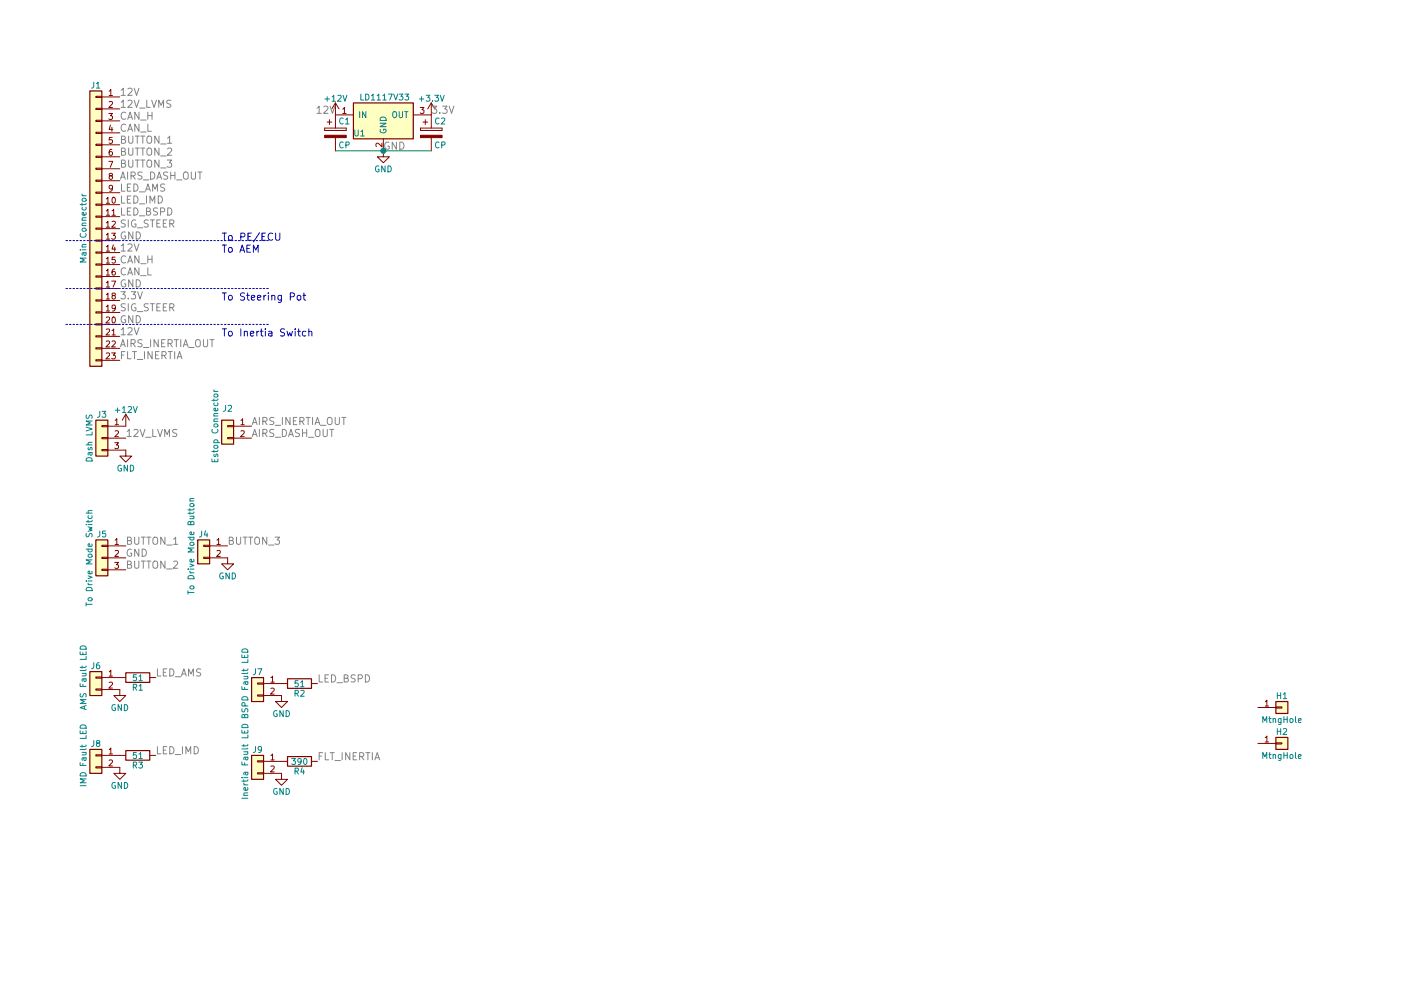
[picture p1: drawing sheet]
<svg xmlns="http://www.w3.org/2000/svg" width="297mm" height="210mm" viewBox="0 0 297 210" stroke-linecap="round" stroke-linejoin="round" font-family="sans-serif">
<g fill="none" stroke="#848484" stroke-width=".21">
<path d="M25.7 19.1l.4-.4v1.5M27.1 18.9l.6-.2 .3 .4-.9 1.1h.9M28.4 18.7l.6 1.5 .5-1.5M25.6 38l.5-1.5 .5 1.5M25.7 21.7l.4-.4v1.5M25.7 37.6h.7M25.7 22.8h.9M25.7 20.2h.9M25.8 39v1.6h.7M25.8 29.6l.6-.1 .2-.2-.1-.3-.7-.1v1.5h.5l.3-.3v-.2l-.3-.3M25.8 32.2l.6-.1 .2-.3-.1-.2-.7-.2v1.5h.5l.3-.2v-.3l-.3-.2M25.8 34.7l.6-.1 .2-.2-.1-.3-.7-.1v1.5h.5l.3-.3v-.2l-.3-.3"/>
<path d="M26.6 23.9a.72 .72 0 0 0-1 .5 .72 .72 0 0 0 .7 .9l.3-.1M26.6 26.5a.72 .72 0 0 0-1 .5 .72 .72 0 0 0 .7 .9l.3-.2M27 39.8h.5M27.1 36.5v1.5M27.1 25.3l.5-1.5 .5 1.5M27.1 27.9l.5-1.6 .5 1.6M27.1 21.4l.6-.1 .3 .4-.9 1.1h.9M27.2 24.9h.7M27.2 27.4h.7M27.3 28.9v1.2l.3 .3h.3l.3-.3v-1.2M27.3 31.4v1.3l.3 .2h.3l.3-.2v-1.3M27.3 34v1.2l.3 .3h.3l.3-.3v-1.2"/>
<path d="M27.7 39h-.7v1.6h.7M27.8 37.3l.7-.1 .2-.2-.1-.4-.2-.1h-.6v1.5M28.2 37.3l.5 .7M28.4 39a.77 .77 0 0 1 .9 .8 .77 .77 0 0 1-.9 .8zM28.4 21.3l.6 1.5 .5-1.5M28.7 28.9h.8M28.7 31.4h.8M28.7 34h.8M29.1 28.9v1.5M29.1 31.4v1.5M29.1 34v1.5M29.5 23.8v1.5l-.9-1.5v1.5"/>
<path d="M29.5 26.3v1.6l-.9-1.6v1.6M29.6 22.9h1.2M29.8 25.5h1.2M29.8 28h1.2M29.8 28.9h.9M29.8 31.4h.9M29.8 34h.9M30.1 36.6l-.6-.1-.2 .1v.5l.7 .3 .1 .3-.3 .3-.6-.1M30.3 28.9v1.5M30.3 31.4v1.5M30.3 34v1.5M30.4 38.2h1.2"/>
<path d="M31.1 21.3v1.5h.8M31.2 29.1a.5 .5 0 0 1 .6-.2 .5 .5 0 0 1 .4 .5l-.1 .8-.3 .2a.53 .53 0 0 1-.7-.5zM31.2 31.6a.5 .5 0 0 1 .6-.2 .5 .5 0 0 1 .4 .5l-.1 .8-.3 .2a.53 .53 0 0 1-.7-.5zM31.2 34.2a.5 .5 0 0 1 .6-.2 .5 .5 0 0 1 .4 .5l-.1 .8-.3 .2a.53 .53 0 0 1-.7-.5zM31.3 26.3v1.6h.8M31.3 23.8v1.5M31.3 24.5h.9M31.9 36.5a.77 .77 0 0 1 .9 .8 .77 .77 0 0 1-.9 .7zM32.2 21.3l.5 1.5 .5-1.5M32.2 23.8v1.5M33.2 38l.6-1.5 .5 1.5M33.4 37.6h.7"/>
<path d="M33.7 22.8v-1.5l.5 1 .5-1v1.5M33.7 28.9v1.5l-.9-1.5v1.5M33.7 31.4v1.5l-.9-1.5v1.5M33.7 34v1.5l-.9-1.5v1.5M34.1 30.6h1.1M34.1 33.1h1.1M34.1 35.6h1.1M34.9 39.1l-.6-.1-.2 .2v.4l.7 .3 .1 .4-.3 .3-.6-.1M35.5 34h.9l-.5 .5 .5 .3-.1 .5-.2 .2-.6-.2M35.5 29.3l.5-.4v1.5M35.5 31.6l.6-.2 .3 .4-.9 1.1h.9M35.5 30.4h.9"/>
<path d="M35.6 36.6l-.6-.1-.3 .1v.5l.7 .3 .2 .3-.3 .3-.6-.1M36.2 36.5v1.5M36.2 37.2h.9M36.2 21.3h-.6l-.3 .3 .2 .3 .6 .3v.4l-.2 .2-.6-.1M37.1 36.5v1.5M37.4 38.2h1.2M39 36.7a.5 .5 0 0 1 .5-.2 .5 .5 0 0 1 .4 .5v.8l-.4 .2a.53 .53 0 0 1-.6-.5zM40.6 36.5v1.2l.3 .3h.2l.4-.3v-1.2M42 36.5h.8M42.4 36.5v1.5M67.2 23l.5-.5v1.5M67.2 24h.9"/>
<path d="M68.7 22.7l.5-.2 .3 .5-.9 1h.9M70 22.5l.5 1.5 .5-1.5M82.4 30.2a.71 .71 0 0 0-.8 .7 .71 .71 0 0 0 .8 .7l.1-.6h-.3M84 30.1v1.6l-.8-1.6v1.6M84.8 30.1a.77 .77 0 0 1 .9 .8 .77 .77 0 0 1-.9 .8zM91.7 22.5h.9l-.5 .6 .5 .3-.1 .5-.2 .1-.6-.1M93.2 23.9v.1M93.9 22.5h.9l-.5 .6 .5 .3-.1 .5-.2 .1-.6-.1M95.2 22.5l.5 1.5 .5-1.5M25.7 52.2l.4-.5v1.6M25.7 53.3h.9M25.8 41.6v1.5h.7"/>
<path d="M25.8 44.1v1.5h.7M26.6 59.4a.71 .71 0 0 0-.9 .7 .71 .71 0 0 0 .9 .7v-.6h-.3M26.6 46.7h-.6l-.3 .3 .1 .3 .7 .3v.4l-.2 .2-.6-.1M26.6 49.3a.71 .71 0 0 0-.9 .7 .71 .71 0 0 0 .9 .6v-.5h-.3M26.6 54.4a.72 .72 0 0 0-1 .5 .72 .72 0 0 0 .7 .9l.3-.2M26.6 57a.72 .72 0 0 0-1 .5 .72 .72 0 0 0 .7 .8l.3-.1M27 42.3h.5M27 44.9h.5M27.1 55.8l.5-1.5 .5 1.5M27.1 58.3l.5-1.5 .5 1.5M27.1 51.9l.6-.2 .3 .5-.9 1.1h.9M27.2 55.4h.7"/>
<path d="M27.2 57.9h.7M27.2 46.7v1.5M27.7 41.6h-.7v1.5h.7M27.7 44.1h-.7v1.5h.7M28.2 59.4v1.5l-.9-1.5v1.5M28.2 49.2v1.5l-.9-1.5v1.5M28.4 41.6a.77 .77 0 0 1 .9 .7 .77 .77 0 0 1-.9 .8zM28.4 44.1a.77 .77 0 0 1 .9 .8 .77 .77 0 0 1-.9 .7zM28.4 51.7l.6 1.6 .5-1.6M28.8 46.7a.71 .71 0 0 0-.9 .7 .71 .71 0 0 0 .9 .7v-.6h-.3M28.9 59.4a.77 .77 0 0 1 .9 .7 .77 .77 0 0 1-.9 .8zM28.9 49.2a.77 .77 0 0 1 .9 .8 .77 .77 0 0 1-.9 .7z"/>
<path d="M29.1 48.3h1.2M29.5 54.3v1.5l-.9-1.5v1.5M29.5 56.8v1.5l-.9-1.5v1.5M29.5 40.7h1.2M29.5 43.3h1.2M29.5 45.8h1.2M29.8 56h1.2M29.8 58.5h1.2M30.9 40.6l.5-1.6 .5 1.6M31 40.1h.7M31.1 44.9l.6-.1 .2-.3-.1-.2-.7-.2v1.5h.5l.3-.1 .1-.4-.4-.2M31.1 41.6v1.5"/>
<path d="M31.3 56.8v1.5h.8M31.3 54.3v1.5M31.3 55h.9M31.4 46.7h-.5l-.3 .3 .1 .3 .7 .3v.4l-.3 .2-.5-.1M31.8 43.1v-1.5l.5 1.1 .5-1.1v1.5M31.9 46.7h.8M32.2 54.3v1.5M32.3 46.7v1.5M32.4 40.6v-1.6l.5 1.1 .5-1.1v1.6M33.2 47.4h.6M33.4 44.2l-.6-.1-.3 .3 .2 .4 .6 .3v.4l-.2 .1h-.6M33.6 41.6a.77 .77 0 0 1 .8 .7 .77 .77 0 0 1-.8 .8z"/>
<path d="M34 46.7h-.8v1.5h.8M34 44.9h.8l.1-.3-.1-.3-.2-.2h-.6v1.5M34.6 47.4h.5M35.4 46.7h-.8v1.5h.8M35.6 44.1a.77 .77 0 0 1 .9 .8 .77 .77 0 0 1-.9 .7zM36 47.5l.7-.1 .2-.2-.1-.4-.2-.1h-.6v1.5M36.4 47.5l.5 .7M25.6 73.6l.5-1.5 .5 1.5M25.6 61.9h1l-.5 .6 .5 .3-.1 .5-.2 .1-.7-.1M25.7 69.9l.4-.4v1.5M25.7 71h.9M25.7 73.1h.7"/>
<path d="M25.8 75.3h.5M26.5 74.6h-.7v1.5M26.6 64.5l-.6-.1-.3 .3 .1 .4 .7 .3v.4l-.2 .2-.6-.1M26.6 67.1a.71 .71 0 0 0-.9 .6 .71 .71 0 0 0 .9 .7v-.6h-.3M27.1 74.6v1.5h.7M27.1 72.1v1.5M27.1 69.7l.6-.2 .3 .4-.9 1.1h.9M27.2 63.3v.1M27.2 64.4v1.6M27.8 72.9l.7-.1 .2-.2-.1-.4-.2-.1h-.6v1.5M27.8 61.9h1l-.6 .6 .6 .3-.1 .5-.3 .1-.6-.1M28.1 74.6h.9"/>
<path d="M28.2 67v1.5l-.9-1.5v1.5M28.2 72.9l.5 .7M28.4 69.5l.6 1.5 .5-1.5M28.5 74.6v1.5M28.8 64.5a.71 .71 0 0 0-.9 .7 .71 .71 0 0 0 .9 .7v-.6h-.3M28.9 67a.77 .77 0 0 1 .9 .7 .77 .77 0 0 1-.9 .8zM29.1 66.1h1.2M29.1 76.3h1.2M29.2 61.9l.5 1.5 .5-1.5M30.1 72.1h-.6l-.2 .1v.4l.7 .3 .1 .4-.3 .3-.6-.1M30.4 73.7h1.2M30.6 74.6v1.5"/>
<path d="M31.4 64.5l-.5-.1-.3 .3 .1 .4 .7 .3v.4l-.3 .2-.5-.1M31.9 64.4h.8M31.9 72.1v1.5M32.3 74.6v1.5l-.9-1.5v1.5M32.3 64.4v1.6M33 75.3h.5M33.2 65.2h.6M33.6 72.1v1.5l-.9-1.5v1.5M33.7 74.6h-.7v1.5h.7M34 64.4h-.8v1.6h.8M34.3 72.8h.5M34.3 75.4l.8-.1 .1-.2v-.4l-.3-.1h-.6v1.5"/>
<path d="M34.6 65.2h.5M34.7 75.4l.5 .7M35 72.1h-.7v1.5h.7M35.4 64.4h-.8v1.6h.8M35.6 72.9l.8-.1 .1-.2-.1-.4-.2-.1h-.6v1.5M35.7 74.6h.8M36 65.2h.7l.2-.3-.1-.3-.2-.2h-.6v1.6M36 72.9l.5 .7M36.1 74.6v1.5M36.4 65.2l.5 .8M37 72.1h.8M37 74.6v1.5"/>
<path d="M37.4 72.1v1.5M37.6 76.1l.5-1.5 .5 1.5M37.7 75.7h.7M38.3 72.1v1.5M38.9 73.6l.5-1.5 .5 1.5M39 73.1h.7M40 73.7h1.2M41.5 72.3a.5 .5 0 0 1 .6-.2 .5 .5 0 0 1 .4 .5l-.1 .8-.3 .2a.53 .53 0 0 1-.6-.5zM43.1 72.1v1.2l.3 .3h.3l.3-.3v-1.2M44.5 72.1h.9M45 72.1v1.5M26.9 91.5l.5-.4v1.5"/>
<path d="M26.9 92.6h.9M28.4 91.3l.6-.2 .3 .4-1 1.1h1M29.7 91.1l.5 1.5 .5-1.5M30.9 92.8h1.1M32.4 91.1v1.5h.7M33.4 91.1l.5 1.5 .5-1.5M34.9 92.6v-1.5l.5 1.1 .5-1.1v1.5M37.5 91.2l-.6-.1-.3 .3 .2 .4 .6 .2v.5l-.2 .1h-.6M53.5 92.6l.5-1.5 .5 1.5M53.5 90.1l.5-1.5 .5 1.5M53.6 92.2h.8M53.6 89.7h.8"/>
<path d="M55 88.6v1.5M55 91.1v1.5M55.7 91.9l.8-.1 .1-.2-.1-.3-.2-.2h-.6v1.5M55.7 89.4l.8-.1 .1-.2-.1-.4-.2-.1h-.6v1.5M56.1 91.9l.5 .7M56.1 89.4l.5 .7M58.1 91.2l-.6-.1-.3 .3 .1 .4 .7 .2v.5l-.2 .1h-.6M58.1 88.6h-.6l-.3 .3 .1 .3 .7 .3v.4l-.2 .2-.6-.1M58.3 92.8h1.2M58.3 90.2h1.2M59.9 91.1a.77 .77 0 0 1 .9 .8 .77 .77 0 0 1-.9 .7zM59.9 88.6v1.5"/>
<path d="M61.2 92.6l.5-1.5 .5 1.5M61.3 92.2h.8M61.5 88.6v1.5l-.9-1.5v1.5M62.2 89.3h.5M62.9 88.6h-.7v1.5h.7M63.5 91.2l-.6-.1-.3 .3 .2 .4 .6 .2v.5l-.2 .1h-.6M63.6 89.4l.7-.1 .2-.2-.1-.4-.2-.1h-.6v1.5M64 89.4l.5 .7M64.1 91.1v1.5M64.1 91.8h.9M64.9 88.6h.9M65 91.1v1.5"/>
<path d="M65.3 88.6v1.5M65.4 92.8h1.1M66.3 88.6v1.5M66.8 90.1l.5-1.5 .5 1.5M66.9 91.3a.5 .5 0 0 1 .6-.2 .5 .5 0 0 1 .3 .5v.8l-.3 .2a.53 .53 0 0 1-.7-.5zM66.9 89.7h.8M67.9 90.2h1.2M68.5 91.1v1.2l.3 .3h.3l.3-.3v-1.2M69.6 88.6a.5 .5 0 0 1 .6 0 .5 .5 0 0 1 .2 .5v.8l-.3 .2a.53 .53 0 0 1-.7-.5v-.5zM69.9 91.1h.9M70.3 91.1v1.5M71.1 88.6v1.2l.3 .3h.3l.3-.3v-1.2"/>
<path d="M72.5 88.6h.8M72.9 88.6v1.5M27 114.7l.7-.1 .1-.2v-.3l-.8-.1v1.5h.6l.2-.2 .1-.3-.4-.3M27 119.8l.7-.1 .1-.2v-.3l-.8-.2v1.6h.6l.2-.2 .1-.3-.4-.3M27.8 116.6a.71 .71 0 0 0-.9 .7 .71 .71 0 0 0 .9 .7l.1-.6h-.3M28.5 114v1.2l.4 .3h.2l.3-.3v-1.2M28.5 119v1.3l.4 .3h.2l.3-.3v-1.3M29.4 116.5v1.5l-.9-1.5v1.5M29.9 114h.9M29.9 119h.9M30.1 116.5a.77 .77 0 0 1 .9 .8 .77 .77 0 0 1-.9 .7zM30.4 114v1.5"/>
<path d="M30.4 119v1.6M31.1 114h.9M31.1 119h.9M31.5 114v1.5M31.5 119v1.6M32.5 114.2a.5 .5 0 0 1 .6-.2 .5 .5 0 0 1 .3 .5v.8l-.3 .2a.53 .53 0 0 1-.7-.5zM32.5 119.3a.5 .5 0 0 1 .6-.3 .5 .5 0 0 1 .3 .6v.8l-.3 .2a.53 .53 0 0 1-.7-.5zM35 114v1.5l-.9-1.5v1.5M35 119v1.6l-.9-1.6v1.6M35.3 115.6h1.2M36.8 114.4l.4-.4v1.5M36.8 119.2l.6-.2 .3 .5-1 1.1h1"/>
<path d="M36.8 115.5h.9M48.6 114.7l.7-.1 .1-.2v-.3l-.8-.1v1.5h.6l.3-.3v-.2l-.4-.3M50.1 114v1.2l.3 .3h.3l.3-.3v-1.2M51.5 114h.9M52 114v1.5M52.7 114h.9M53.1 114v1.5M54.1 114.2a.5 .5 0 0 1 .6-.2 .5 .5 0 0 1 .3 .5v.8l-.3 .2a.53 .53 0 0 1-.7-.5zM56.6 114v1.5l-.9-1.5v1.5M56.9 115.6h1.2M58.3 114h1l-.5 .5 .5 .3-.1 .5-.2 .2-.7-.2M35.3 120.7h1.2"/>
<path d="M33.4 141.9v1.5h.7M33.4 158.4v1.5h.7M34.6 142.6h.5M34.6 159.2h.5M35.4 141.9h-.8v1.5h.8M35.4 158.4h-.8v1.5h.8M36 141.9a.77 .77 0 0 1 .9 .8 .77 .77 0 0 1-.9 .7zM36 158.4a.77 .77 0 0 1 .9 .8 .77 .77 0 0 1-.9 .7zM37.2 143.6h1.1M38.5 143.4l.5-1.5 .5 1.5M38.6 143h.7M38.7 158.4v1.5"/>
<path d="M39.4 159.9v-1.5l.5 1.1 .5-1.1v1.5M40 143.4v-1.5l.5 1.1 .5-1.1v1.5M41.2 158.4a.77 .77 0 0 1 .9 .8 .77 .77 0 0 1-.9 .7zM42.5 142l-.5-.1-.3 .2v.4l.7 .3 .1 .3-.3 .3h-.5M67.7 143.2v1.5h.7M68.4 159.7h-.7v1.5M68.9 143.9h.5M69 159.7v1.5h.7M69.6 143.2h-.7v1.5h.7M70 159.7h.9M70.3 143.2a.77 .77 0 0 1 .9 .7 .77 .77 0 0 1-.9 .8zM70.4 159.7v1.5"/>
<path d="M71.5 144.9h1.1M72.5 159.7v1.5M73 143.9l.6-.1 .2-.2-.1-.3-.7-.1v1.5h.6l.2-.2 .1-.3-.4-.3M74.2 159.7v1.5l-.9-1.5v1.5M75.3 143.3l-.6-.1-.2 .1v.5l.7 .2 .1 .4-.3 .3-.6-.1M75.6 159.7h-.7v1.5h.7M75.9 144l.8-.1 .1-.2v-.4l-.3-.1h-.6v1.5M77.5 143.2a.77 .77 0 0 1 .9 .7 .77 .77 0 0 1-.9 .8zM77.6 159.7h.8M78 159.7v1.5M78.9 159.7v1.5M37.2 160.1h1.1"/>
<path d="M67.7 160.4h.5M71 161.4h1.2M74.9 160.4h.5M76.3 160.5l.7-.1 .1-.2v-.4l-.3-.1h-.5v1.5M76.6 160.5l.5 .7M79.5 161.2l.5-1.5 .5 1.5M79.6 160.8h.7"/>
</g>
<g fill="#ffffc2" stroke="#ffffc2" stroke-width=".21">
<path d="M47 89.1h2.5v5.1h-2.5z"/>
<path d="M74.9 21.8h12.7v7.7h-12.7z"/>
<path d="M19 19.3h2.6v58.4h-2.6z"/>
<path d="M20.3 89.1h2.6v7.7h-2.6z"/>
<path d="M19 142.5h2.6v5.1h-2.6z"/>
<path d="M19 159h2.6v5.1h-2.6z"/>
<path d="M53.3 143.8h2.6v5h-2.6z"/>
<path d="M53.3 160.3h2.6v5h-2.6z"/>
<path d="M41.9 114.5h2.5v5.1h-2.5z"/>
<path d="M20.3 114.5h2.6v7.7h-2.6z"/>
<path d="M270.5 148.8h2.5v2.6h-2.5z"/>
<path d="M270.5 156.5h2.5v2.5h-2.5z"/>
</g>
<g fill="none" stroke="#840000" stroke-width=".25">
<path d="M19 19.3h2.6v58.4h-2.6zM74.9 21.8h12.7v7.7h-12.7zM20.3 89.1h2.6v7.7h-2.6zM47 89.1h2.5v5.1h-2.5zM20.3 114.5h2.6v7.7h-2.6zM41.9 114.5h2.5v5.1h-2.5zM19 142.5h2.6v5.1h-2.6zM19 159h2.6v5.1h-2.6zM26.7 142.7h5v2.1h-5zM26.7 159.3h5v2h-5zM53.3 143.8h2.6v5h-2.6zM61 144h5v2h-5z"/>
<path d="M270.5 148.8h2.5v2.6h-2.5zM270.5 156.5h2.5v2.5h-2.5zM53.3 160.3h2.6v5h-2.6zM61 160.5h5v2.1h-5z"/>
</g>
<g fill="none" stroke="#840000" stroke-width=".21">
<path d="M23.1 19.3l.4-.3v1.3M20.3 38.2h1.3v.3h-1.3zM20.3 35.7h1.3v.2h-1.3zM20.3 33.1h1.3v.3h-1.3zM20.3 30.6h1.3v.3h-1.3zM20.3 28.1h1.3v.2h-1.3zM20.3 25.5h1.3v.3h-1.3zM20.3 23h1.3v.2h-1.3zM20.3 20.4h1.3v.3h-1.3zM21.6 20.6h3.8M21.6 23.1h3.8M21.6 25.6h3.8"/>
<path d="M21.6 28.2h3.8M21.6 30.7h3.8M21.6 33.3h3.8M21.6 35.8h3.8M21.6 38.3h3.8M23.1 24.1h.8l-.5 .5 .4 .1v.5l-.2 .1-.5-.1M23.1 34.2h.8l-.5 1.3M23.1 21.6l.5-.1 .3 .4-.8 .9h.8M23.1 20.3h.8M23.4 37.3l-.3-.2 .1-.2h.6v.3l-.6 .2-.1 .2 .1 .3 .2 .1h.2l.3-.2-.1-.4-.2-.1M23.4 26.5l-.3 1h.8M23.7 31.7h-.3l-.2 .3-.1 .7 .3 .3 .4-.2-.1-.6h-.3l-.3 .2"/>
<path d="M23.7 27v.9M23.8 29.2h-.6l-.1 .5h.7v.6l-.2 .1-.5-.1M23.9 39.8l-.3 .3-.4-.1v-.6l.4-.1 .3 .2-.1 .8-.3 .3h-.3M68.8 27.2v.5zM68.8 27.7h4.6zM68.8 27.2h4.6zM69.3 25.9h1.1M69.8 25.4v1M71.1 24.4h3.8M71.1 21.8v5.4M71.1 29.2v2.8M71.1 21.8l-.7 1.3"/>
<path d="M71.1 21.8l.8 1.3M72.7 23.2l.3-.4v1.3M72.7 24.1h.7M73.4 27.2v.5zM81 30.4v.8l-.9-.8-.4 .2 .1 .5M81.3 29.5v3.8h1.2l-1.2 1.2-1.3-1.2h1.3M87.6 24.4h3.8M89.1 22.8h.8l-.4 .5 .3 .1v.5l-.1 .2-.6-.2M89.2 27.2v.5zM89.2 27.7h4.5zM89.2 27.2h4.5zM89.7 25.9h1"/>
<path d="M90.2 25.4v1M91.4 21.8v5.4M91.4 29.2v2.8M91.4 21.8l-.7 1.3M91.4 21.8l.8 1.3M93.7 27.2v.5zM20.3 58.5h1.3v.3h-1.3zM20.3 56h1.3v.3h-1.3zM20.3 53.5h1.3v.2h-1.3zM20.3 50.9h1.3v.3h-1.3zM20.3 48.4h1.3v.2h-1.3zM20.3 45.8h1.3v.3h-1.3z"/>
<path d="M20.3 43.3h1.3v.3h-1.3zM20.3 40.8h1.3v.2h-1.3zM21.6 40.9h3.8M21.6 43.4h3.8M21.6 46h3.8M21.6 48.5h3.8M21.6 51h3.8M21.6 53.6h3.8M21.6 56.1h3.8M21.6 58.7h3.8M22.5 42.2l.4-.3v1.2M22.5 44.7l.4-.3v1.3"/>
<path d="M22.5 47.3l.4-.4v1.3M22.5 49.8l.4-.3v1.2M22.5 52.4l.4-.4v1.3M22.5 54.9l.4-.3v1.2M22.5 57.4l.4-.3v1.3M22.5 60l.4-.4v1.3M22.5 43.1h.7M22.5 45.7h.7M22.5 48.2h.7M22.5 50.7h.7M22.5 53.3h.7M22.5 55.8h.7"/>
<path d="M22.5 58.4h.7M23.7 49.5h.8l-.5 .5 .4 .1v.5l-.2 .1-.5-.1M23.7 59.6h.8l-.5 1.3M23.7 44.7l.4-.3v1.3M23.7 47l.5-.1 .3 .4-.8 .9h.8M23.7 45.7h.8M23.9 42l.1-.1a.67 .67 0 0 1 .5 .6 .67 .67 0 0 1-.5 .6l-.3-.5zM24 51.9l-.3 1h.8M24.3 57.1h-.3l-.2 .3-.1 .7 .3 .3 .4-.2-.1-.6h-.3l-.3 .2M24.3 52.4v.9M24.4 54.6h-.6l-.1 .5h.7v.6l-.2 .1-.5-.1M20.3 76.3h1.3v.3h-1.3z"/>
<path d="M20.3 73.8h1.3v.2h-1.3zM20.3 71.2h1.3v.3h-1.3zM20.3 68.7h1.3v.3h-1.3zM20.3 66.2h1.3v.2h-1.3zM20.3 63.6h1.3v.3h-1.3zM20.3 61.1h1.3v.2h-1.3zM21.6 68.8h3.8M21.6 71.4h3.8M21.6 73.9h3.8M21.6 76.4h3.8M21.6 61.2h3.8M21.6 63.7h3.8"/>
<path d="M21.6 66.3h3.8M22.5 67.4l.5-.1 .2 .3-.7 .9h.7M22.5 69.9l.5-.1 .2 .3-.7 1h.7M22.5 72.4l.5-.1 .2 .4-.7 .9h.7M22.5 75l.5-.1 .2 .3-.7 .9h.7M22.5 62.5l.4-.3v1.2M22.5 65.1l.4-.4v1.3M22.5 60.9h.7M22.5 63.4h.7M22.5 66h.7M23.7 74.9h.8l-.5 .5 .4 .1v.5l-.2 .1-.5-.1M23.7 70.1l.4-.3v1.3"/>
<path d="M23.7 72.4l.5-.1 .3 .4-.8 .9h.8M23.7 71.1h.8M23.9 67.4l.1-.1a.67 .67 0 0 1 .5 .6 .67 .67 0 0 1-.5 .6l-.3-.5zM24 62.7l-.3-.2 .2-.3 .5 .1v.3l-.5 .2-.2 .2 .1 .3 .2 .1h.2l.3-.2-.1-.4-.2-.1M24.5 65.2l-.3 .3-.3-.1-.1-.6 .4-.1 .3 .2-.1 .8-.3 .3h-.2M21.6 95.4h1.3v.2h-1.3zM21.6 92.8h1.3v.3h-1.3zM21.6 90.3h1.3v.2h-1.3zM22.9 95.5h3.8v1.3h1.2l-1.2 1.2-1.3-1.2h1.3M22.9 93h3.8M24.3 93.9h.8l-.4 .5 .4 .1v.6l-.2 .1-.6-.1M24.4 89.2l.4-.4v1.3"/>
<path d="M24.4 91.5l.5-.1 .2 .3-.8 1h.8M24.4 90.1h.7M26.7 87.9v2.5h-3.8M26.7 87.9l-.8 1.2M26.7 87.9l.7 1.2M48.3 92.8h1.2v.3h-1.2zM48.3 90.3h1.2v.2h-1.2zM49.5 90.4h3.8M49.5 93h3.8M51.1 89.2l.3-.4v1.3M51.1 91.5l.5-.1 .2 .3-.8 1h.8M51.1 90.1h.7"/>
<path d="M21.6 118.2h1.3v.3h-1.3zM21.6 115.7h1.3v.2h-1.3zM22.9 115.8h3.8M22.9 118.4h3.8M24.3 119.3h.8l-.4 .5 .4 .1v.6l-.2 .1-.6-.1M24.4 114.6l.4-.4v1.3M24.4 116.9l.5-.1 .2 .3-.8 1h.8M24.4 115.5h.7M43.2 118.2h1.2v.3h-1.2zM43.2 115.7h1.2v.2h-1.2zM44.4 118.4h3.9v1.2h1.2l-1.2 1.3-1.3-1.3h1.3M44.4 115.8h3.9"/>
<path d="M46 114.6l.4-.4v1.3M46 116.9l.5-.1 .2 .3-.8 1h.8M46 115.5h.7M21.6 120.8h1.3v.2h-1.3zM22.9 120.9h3.8M20.3 146.2h1.3v.2h-1.3zM20.3 143.6h1.3v.3h-1.3zM21.6 146.3h3.8v1.3h1.3l-1.3 1.2-1.3-1.2h1.3M21.6 143.8h5.1M23.1 142.5l.4-.3v1.3M23.1 144.8l.5-.1 .3 .4-.8 .9h.8M23.1 159l.4-.3v1.3"/>
<path d="M23.1 143.5h.8M23.1 160h.8M31.7 143.8h1.3M54.6 147.4h1.3v.3h-1.3zM54.6 144.9h1.3v.3h-1.3zM55.9 147.6h3.8v1.2h1.3l-1.3 1.3-1.3-1.3h1.3M55.9 145h5.1M57.4 143.8l.4-.3v1.2M57.4 146.1l.5-.1 .2 .3-.7 1h.7M57.4 144.7h.7M66 145h1.3M266.7 150.1h3.8"/>
<path d="M266.7 157.7h3.8M268.2 148.9l.4-.4v1.3M268.2 156.5l.4-.3v1.2M268.2 149.8h.8M268.2 157.4h.8M270.5 150h1.3v.2h-1.3zM270.5 157.6h1.3v.3h-1.3zM20.3 162.7h1.3v.2h-1.3zM20.3 160.1h1.3v.3h-1.3zM21.6 162.8h3.8v1.3h1.3l-1.3 1.2-1.3-1.2h1.3M21.6 160.3h5.1M23.1 161.3l.5-.1 .3 .4-.8 .9h.8"/>
<path d="M31.7 160.3h1.3M54.6 164h1.3v.2h-1.3zM54.6 161.4h1.3v.3h-1.3zM55.9 164.1h3.8v1.2h1.3l-1.3 1.3-1.3-1.3h1.3M55.9 161.5h5.1M57.4 160.3l.4-.3v1.2M57.4 162.6l.5-.1 .2 .4-.7 .9h.7M57.4 161.2h.7M66 161.5h1.3"/>
</g>
<g fill="none" stroke="#008484" stroke-width=".21">
<path d="M19.9 17.4l-.1 1.1-.4 .2M20.4 17.8l.4-.4v1.3M20.4 18.7h.8M76.5 20v1.2h.6M77.5 20a.64 .64 0 0 1 .7 .6 .64 .64 0 0 1-.7 .6zM82.3 20h.9l-.6 1.2M83.5 20l.4 1.2 .4-1.2M84.6 20h.8l-.4 .4 .4 .1v.6l-.2 .1-.6-.1M85.9 20h.7l-.4 .4 .4 .1v.6l-.2 .1-.5-.1M68.9 21h.9M69.4 20.5v1M70.4 20.6l.4-.4v1.3"/>
<path d="M70.4 21.5h.7M71.6 20.3l.5-.1 .2 .4-.7 .9h.7M72.7 20.2l.4 1.3 .5-1.3M72.8 25.1a.56 .56 0 0 0-.8 .6 .56 .56 0 0 0 .8 .5M72.8 30.2a.56 .56 0 0 0-.8 .5 .56 .56 0 0 0 .8 .6M73.3 25.4l.3-.4v1.3M73.3 26.3h.7M73.3 30.8l.6-.1 .1-.5-.7-.1v1.3M75.2 27.6v1l.3 .2h.2l.2-.2v-1M76.3 23.7v1.3M76.5 27.9l.4-.3v1.2M76.5 28.8h.7"/>
<path d="M77.6 23.7v1.3l-.7-1.3v1.3M78.7 20.3l.4-.3v1.2M78.7 21.2h.8M80 20.3l.3-.3v1.2M80 21.2h.7M80.3 35.2a.59 .59 0 0 0-.7 .6 .59 .59 0 0 0 .7 .6l.1-.5h-.3M80.6 26.2h1.3l-1.3 .7h1.3M80.6 27.5a.59 .59 0 0 0 .6 .7 .59 .59 0 0 0 .6-.7l-.5-.1v.3M80.6 25.1a.69 .69 0 0 1 .8-.2 .69 .69 0 0 1 .5 .6h-1.3zM81.2 20.3l.3-.3v1.2M81.2 21.2h.7M81.6 35.2v1.3l-.7-1.3v1.3"/>
<path d="M82.2 35.2a.64 .64 0 0 1 .8 .6 .64 .64 0 0 1-.8 .7zM83.3 23.9l.2-.2h.4l.2 .8a.42 .42 0 0 1-.2 .4 .42 .42 0 0 1-.5 0l-.1-.4zM84.6 23.7v1l.3 .3h.2l.2-.3v-1M85.8 23.7h.7M86.1 23.7v1.3M88.9 21h1M89.4 20.5v1M90.3 20.2h.8l-.4 .5 .4 .1v.6l-.2 .1-.6-.1M91.7 21.4v.1M92.2 20.2h.8l-.5 .5 .4 .1v.6l-.2 .1-.5-.1M93.1 25.1a.56 .56 0 0 0-.8 .6 .56 .56 0 0 0 .8 .5M93.1 30.2a.56 .56 0 0 0-.8 .5 .56 .56 0 0 0 .8 .6"/>
<path d="M93.3 20.2l.5 1.3 .4-1.3M93.6 25.1l.5-.1 .2 .4-.8 .9h.8M93.6 30.8l.7-.1v-.5l-.7-.1v1.3M17 53h.1M17.1 49.6a.56 .56 0 0 0 .5 .7 .56 .56 0 0 0 .5-.7M17.4 41.2l.3 .3M17.4 53h.9M17.4 52.4h.9M17.4 47.9h.9M17.4 46.7h.9M17.4 43.1v.5M17.4 41.5h.9"/>
<path d="M17.5 44l-.1 .3 .3 .2 .5-.1v-.4M17.5 48.5l.5-.1 .3 .4-.3 .3-.5-.1-.1-.2zM17.5 42.1h.5l.3 .4-.3 .2h-.5l-.1-.2zM17.7 53.6l.3 .6 .3-.2-.1-.4M18.2 45.1l.1 .4-.2 .1h-.6v-.5h.2l.1 .5M18.3 54.8h-1.3l.9 .4-.9 .4h1.3M18.3 53.6l-.8 .1v.4M18.3 51.9h-.8l-.1 .3 .1 .2M18.3 47.3l-.8 .1-.1 .3 .1 .2M18.3 46.2h-.8l-.1 .4 .1 .1M18.3 43.1l-.2 .3h-1.1M18.3 90.6l1.2 .4-1.2 .4"/>
<path d="M18.3 94.4h1.2M18.3 97.3a.69 .69 0 0 1 .8-.2 .69 .69 0 0 1 .4 .7h-1.2zM18.3 88.1v.6h.4a.54 .54 0 0 1 .7-.6l.1 .2v.5M18.7 95v.3l.1 .1h.2l.2-.4h.3v.4M19 96l.2 .6 .3-.2v-.4M19.5 96l-.8 .1v.4M19.5 93.8l-.8 .1v.3l.1 .2M19.5 91.7v.6h-1.2M19.5 89.3h-1.2l.9 .4-.9 .5h1.2M21.2 87.3l-.1 1-.4 .2M21.6 87.3h.8l-.4 .5 .4 .1v.5l-.2 .1-.6-.1M24.4 87h1"/>
<path d="M24.9 86.6v.9M25.7 98.7a.59 .59 0 0 0-.7 .6 .59 .59 0 0 0 .7 .6l.1-.5h-.3M26 86.6l.3-.3v1.2M26 87.5h.7M27 98.7v1.3l-.7-1.3v1.3M27.2 86.4l.5-.1 .2 .3-.8 .9h.8M27.6 98.7a.64 .64 0 0 1 .8 .6 .64 .64 0 0 1-.8 .7zM28.3 86.3l.4 1.2 .4-1.2M44.9 97.4v.6h1.3v-.6M45 91.1a.56 .56 0 0 0 .6 .8 .56 .56 0 0 0 .5-.8M45.3 82.7l.3 .4M45.3 84.6v.5"/>
<path d="M45.3 95.5v.5M45.3 93.9h1.3M45.3 89.4h.9M45.3 88.3h.9M45.3 83.1h.9M45.4 96.4l-.1 .3 .2 .2 .2-.1 .1-.4h.3v.5M45.4 94.6l.5-.1 .3 .4-.3 .2h-.3l-.3-.2zM45.4 93.9l-.1-.3 .3-.3 .5 .1v.5M45.4 90.1l.5-.2 .3 .5-.3 .2h-.3l-.3-.2zM45.4 85.5l-.1 .3 .3 .3 .5-.1v-.5M45.4 83.7l.5-.1 .3 .4-.3 .2h-.3l-.3-.2zM45.5 97.5v.5"/>
<path d="M46.1 86.6l.1 .4-.2 .2-.6-.1v-.5h.2l.2 .6M46.2 95.5l-.2 .3h-1.1M46.2 88.9h-.8l-.1 .3 .2 .2M46.2 87.7l-.8 .1-.1 .3 .2 .2M46.2 84.6l-.2 .3h-1.1M47.8 86v1.1l-.5 .2M48.4 86.1l.5-.1 .2 .4-.8 .9h.8M18.3 111.3h.1M18.3 116.5h1.2M18.3 108.9h1.2M18.3 113.2v.6h.4a.54 .54 0 0 1 .7-.6l.1 .2v.5M18.7 111.8l.8 .2-.6 .3 .6 .2-.8 .2"/>
<path d="M18.7 111.3h.8M18.7 110.4v.5M18.7 117.7l.6-.1 .2 .4-.2 .2h-.4l-.2-.2zM18.7 116.5v.4l.2 .2 .6-.1v-.5M18.7 109.4v.4l.2 .2 .6-.1v-.5M19.5 115.4v.4l-.2 .1h-.6v-.5h.3l.1 .5M19.5 118.8h-1.2l.9 .4-.9 .4h1.2M19.5 110.4l-.2 .3h-1M19.5 108.3l-.8 .1v.3l.1 .2M21.2 112.7l-.1 1-.4 .2M22.4 112.7h-.6l-.1 .6h.7v.5l-.2 .1-.5-.1M39.9 114h1.2"/>
<path d="M40.3 119.7l.8 .3-.8 .3M40.3 109.5h.8M40.3 107.9v.5M40.3 108.6v.5M40.3 106.3h.8M40.3 115.2l.6-.1 .2 .4-.2 .2h-.4l-.2-.2zM40.3 114v.3l.2 .3 .5-.1v-.5M40.3 107l.6-.2 .2 .5-.2 .2h-.4l-.2-.2zM40.4 110.9l.3-.3 .4 .2v.5h-1.2l.1-.6h.3l.1 .6M41 109.5l.1 .2-.1 .3-.7 .1M41 118.7l.1 .3-.2 .2h-.6v-.5l.3-.1 .1 .6M41 112.9l.1 .4-.2 .1h-.6v-.5l.3-.1 .1 .6"/>
<path d="M41.1 116.3h-1.2l.8 .4-.8 .4h1.2M41.1 108.6l-.2 .3h-1M41.1 107.9l-.2 .3h-1M41.1 105.8h-.8v.3l.1 .2M42.7 112.7v1l-.4 .2M43.6 112.6l-.3 .9h.8M43.9 113.1v.8M17 138.3v.6h1.3v-.6M17 137.3a.69 .69 0 0 1 .8-.2 .69 .69 0 0 1 .5 .6h-1.3zM17.6 138.4v.5M18.3 139.3v.6h-1.3M18.3 123.3h.1"/>
<path d="M18.3 127.9v.7M18.3 128.2h1.2M18.3 124.8a.69 .69 0 0 1 .8-.2 .69 .69 0 0 1 .4 .7h-1.2zM18.7 123.7l.2 .3M18.7 122.2l.8 .3-.8 .3M18.7 124h.8M18.7 123.3h.8M18.7 126.9l.6-.1 .2 .4-.2 .3h-.4l-.2-.3zM19.5 121.2v.4l-.2 .1h-.6v-.5h.3l.1 .5M39.9 120.7h.1M39.9 125.3v.8M39.9 125.7h1.2"/>
<path d="M39.9 122.3a.69 .69 0 0 1 .8-.2 .69 .69 0 0 1 .4 .7h-1.2zM40.3 121.2l.2 .3M40.3 121.5h.8M40.3 120.7h.8M40.3 124.4l.6-.1 .2 .4-.2 .3h-.4l-.2-.3zM47.3 121.6a.59 .59 0 0 0-.7 .6 .59 .59 0 0 0 .7 .6v-.5h-.2M48.6 121.6v1.2l-.7-1.2v1.2M49.2 121.6a.64 .64 0 0 1 .7 .6 .64 .64 0 0 1-.7 .6zM51.3 138.9v.6h1.3v-.6M51.3 137.9a.69 .69 0 0 1 .8-.2 .69 .69 0 0 1 .5 .7h-1.3zM51.9 139.1v.4M52.6 139.9v.6h-1.3"/>
<path d="M17 145v.6h1.3M17 155v.6h1.3v-.6M17 147.2v.6h.5a.54 .54 0 0 1 .6-.6l.2 .2-.1 .5M17 154a.69 .69 0 0 1 .8-.2 .69 .69 0 0 1 .5 .7h-1.3zM17.4 141.3v.5M17.4 158.1v.4M17.4 142.9h.9M17.4 159.6h.9M17.6 145.2v.4M17.6 155.2v.4M17.7 144l.3 .6 .3-.2-.1-.4M17.9 149.8v.6"/>
<path d="M18.1 142.9l.2 .1-.1 .4h-.8M18.1 159.6l.2 .2-.1 .3-.8 .1M18.3 149.7l-1.3 .4 1.3 .4M18.3 148.4h-1.3l.9 .4-.9 .5h1.3M18.3 144l-.8 .1v.4M18.3 142.1l-.2 .2h-1.1M18.3 141.3l-.2 .3h-1.1M18.3 158.8l-.2 .2h-1.1M18.3 158.1l-.2 .3h-1.1M18.3 156.1v.6h-1.3M19.9 140.6l-.1 1.1-.4 .2M19.9 157.1l-.1 1.1-.4 .2"/>
<path d="M20.7 157.7l-.3-.3 .1-.2h.6v.3l-.6 .2-.1 .2 .1 .4 .2 .1h.2l.3-.3-.1-.3-.2-.1M21 140.6l-.3 .1-.2 .2-.1 .7 .3 .3 .4-.1-.1-.7h-.3l-.3 .2M24.4 149.5a.59 .59 0 0 0-.7 .6 .59 .59 0 0 0 .7 .6l.1-.5h-.2M25.8 149.5v1.3l-.8-1.3v1.3M26.4 149.5a.64 .64 0 0 1 .7 .6 .64 .64 0 0 1-.7 .7zM28.3 145.8h.6v-.5l-.6-.1v1.3M28.6 145.8l.4 .7M28.9 143.1h-.6l-.1 .6h.7v.6l-.2 .1-.5-.1M28.9 159.7h-.6l-.1 .5h.7v.6l-.2 .1-.5-.1M29.5 143.5l.3-.4v1.3M29.5 144.4h.7M29.5 145.5l.3-.3v1.3"/>
<path d="M29.5 146.5h.7M51.3 145.7v.6h1.3M51.3 154.9v.6h1.3v-.6M51.3 150.3v.6l.5 .1a.54 .54 0 0 1 .6-.6l.2 .2-.1 .4M51.3 148a.69 .69 0 0 1 .8-.2 .69 .69 0 0 1 .5 .7h-1.3zM51.3 153.9a.69 .69 0 0 1 .8-.2 .69 .69 0 0 1 .5 .7h-1.3zM51.7 143.5h.9M51.7 141.9v.5M51.7 157.9v.5M51.7 159.5h.9M51.9 151.8l.2-.2 .5 .2v.5h-1.3l.1-.6h.4l.1 .6M51.9 145.8v.5"/>
<path d="M51.9 155.1v.4M51.9 149.8v-.6l-.5-.1-.1 .7h1.3M52 144.6l.2 .6 .4-.1-.1-.5M52.4 143.5l.2 .2-.1 .3h-.8M52.4 159.5l.2 .2-.1 .3h-.8M52.6 144.6l-.8 .1v.5M52.6 142.7l-.3 .2h-1M52.6 141.9l-.3 .3h-1M52.6 158.7l-.3 .2h-1M52.6 157.9l-.3 .3h-1M52.6 155.9v.6h-1.3M54.2 141.9l-.1 1-.4 .2"/>
<path d="M54.2 158.4l-.1 1.1-.4 .2M54.7 141.9h.8l-.5 1.2M55.4 158.9l-.2 .3-.4-.1v-.6l.4-.1 .2 .2v.8l-.3 .3h-.3M58.7 150.8a.59 .59 0 0 0-.7 .6 .59 .59 0 0 0 .7 .6l.1-.5h-.3M60 150.8v1.2l-.7-1.2v1.2M60.7 150.8a.64 .64 0 0 1 .7 .6 .64 .64 0 0 1-.7 .6zM62.6 147.1l.6-.1v-.4l-.6-.1v1.2M62.9 147.1l.4 .6M63.2 144.4h-.6l-.1 .6h.7v.6l-.2 .1-.5-.1M63.8 144.8l.3-.4v1.3M63.8 145.7h.7M63.8 146.6l.5-.1 .2 .3-.8 .9h.8"/>
<path d="M267.7 153.3v-1.3l.5 .9 .4-.9v1.3M269 152.4h.5M269.2 152v1.1l.3 .2M269.2 159.7v1l.3 .2M269.9 152.6l.2-.2 .3 .1 .1 .8M269.9 152.4v.9M270.8 147v1.2M270.8 154.6v1.2M270.8 147.5h.7M270.8 155.2h.7M271.5 147v1.2M271.5 154.6v1.2"/>
<path d="M271.6 152.4v1.2l-.5 .1M271.6 152.5l-.4-.1-.2 .3 .1 .5h.5M272.1 147.3l.3-.3v1.2M272.1 154.7l.5-.1 .2 .3-.8 .9h.8M272.1 148.2h.7M272.2 152v1.3M272.2 159.7v1.2M272.2 152.6h.7M272.9 152v1.3M272.9 159.7v1.2M273.6 152.5l.3-.1 .2 .3v.4l-.2 .2-.4-.2zM274.7 152v1.1l.2 .2"/>
<path d="M274.7 159.7v1l.2 .2M275.3 152.9l.6-.2-.1-.2-.3-.1-.2 .2v.6h.5M17 161.8v.6h1.3M17 166.7h1.3M17 164.2a.69 .69 0 0 1 .8-.2 .69 .69 0 0 1 .5 .6h-1.3zM17.6 162v.4M17.7 160.8l.3 .6 .3-.2-.1-.4M18.3 165.2h-1.3l.9 .5-.9 .4h1.3M18.3 160.8h-.8v.5M24.4 166.1a.59 .59 0 0 0-.7 .5 .59 .59 0 0 0 .7 .6l.1-.5h-.2M25.8 166v1.3l-.8-1.3v1.3M26.4 166a.64 .64 0 0 1 .7 .6 .64 .64 0 0 1-.7 .7z"/>
<path d="M28.3 162.4l.6-.1v-.5l-.6-.1v1.3M28.6 162.4l.4 .6M29.4 161.7h.8l-.4 .5 .3 .1v.5l-.1 .2-.6-.2M29.5 160l.3-.3v1.2M29.5 160.9h.7M51.3 165h.1M51.3 161.7v.6h1.3M51.3 169.4h1.3M51.7 166.2l.2 .3M51.7 165.4v.5M51.7 168.8h.9M51.7 166.5h.9"/>
<path d="M51.7 165h.9M51.9 161.8v.5M52 163.8l.2 .6 .4-.1-.1-.5M52 160.6l.2 .6 .4-.1-.1-.5M52.5 167.1l.1 .4-.3 .2-.5-.1v-.5h.2l.1 .6M52.6 168.2l-.8 .1-.1 .3 .1 .2M52.6 165.4l-.3 .3h-1M52.6 163.8l-.8 .1v.5M52.6 160.6l-.8 .1v.5M58.7 167.3a.59 .59 0 0 0-.7 .6 .59 .59 0 0 0 .7 .6l.1-.5h-.3M60 167.3v1.2l-.7-1.2v1.2M60.7 167.3a.64 .64 0 0 1 .7 .6 .64 .64 0 0 1-.7 .6z"/>
<path d="M61.8 160.9h.8l-.4 .5 .4 .1v.6l-.2 .1-.6-.1M62.6 163.6l.6-.1v-.4l-.6-.1v1.2M62.9 163.6l.4 .6M63.9 161.5l-.3 .2-.4-.1v-.6l.4-.1 .3 .3-.1 .7-.3 .3h-.3M64.1 162.9l-.3 .9h.7M64.4 163.4v.8M64.5 161l.1-.1a.67 .67 0 0 1 .5 .7 .67 .67 0 0 1-.5 .6l-.2-.5zM267.7 160.9v-1.2l.5 .8 .4-.8v1.2M269 160.1h.5M269.9 160.2l.2-.1h.3l.1 .8M269.9 160.1v.8M271.6 160.1v1.1l-.5 .1"/>
<path d="M271.6 160.1h-.4l-.2 .2 .1 .6h.5M272.2 160.2h.7M273.6 160.1h.3l.2 .2v.4l-.2 .2-.4-.2zM275.3 160.5l.6-.1-.1-.3h-.3l-.2 .1v.7h.5"/>
</g>
<g fill="#840000" stroke="#840000" stroke-width=".21">
<path d="M89.2 28.7h4.5v.5h-4.5z"/>
<path d="M68.8 28.7h4.6v.5h-4.6z"/>
</g>
<path d="M71.1 32h20.3" fill="none" stroke="#008400" stroke-width=".21"/>
<circle cx="81.3" cy="32" r=".51" fill="#008400" stroke="#008400" stroke-width=".25"/>
<path d="M14 51h43.1M14 61.2h43.1M14 68.8h43.1" fill="none" stroke="#0000c2" stroke-width=".21" stroke-dasharray=".3 .4"/>
<g fill="none" stroke="#0000c2" stroke-width=".21">
<path d="M47.1 49.4h.9M47.1 52h.9M47.6 49.4v1.6M47.6 52v1.5M48.5 50.1l.2-.1 .5 .1 .1 .6-.2 .2-.4 .1-.2-.2zM48.5 52.6l.2-.1 .5 .1 .1 .6-.2 .2-.4 .1-.2-.1zM50.9 53.5l.5-1.5 .5 1.5M51 53.1h.7M51.1 50.3l.7-.1 .1-.2v-.4l-.3-.2h-.5v1.6M52.3 52.7h.6M52.6 50.2h.5M53.1 52h-.8v1.5h.8"/>
<path d="M53.3 49.4h-.7v1.6h.7M53.7 53.5v-1.5l.5 1.1 .5-1.1v1.5M55 49.4l-1.3 1.9M55.5 50.2h.6M56.3 49.4h-.8v1.6h.8M57.8 49.6a.72 .72 0 0 0-1 .5 .72 .72 0 0 0 .7 .9l.3-.2M58.4 49.4v1.3l.4 .3h.2l.3-.3v-1.3M47.1 62.1h.9M47.1 69.8h.9M47.6 62.1v1.6M47.6 69.8v1.5M48.5 70.4l.2-.1 .5 .1 .1 .6-.2 .2-.4 .1-.2-.2z"/>
<path d="M48.6 62.7h.3l.4 .3v.4l-.4 .3-.5-.3zM51.1 69.8v1.5M51.8 70.4h.1a.36 .36 0 0 1 .6 .1v.8M51.8 70.3v1M51.9 62.2l-.6-.1-.3 .4 .1 .3 .7 .3v.4l-.2 .2-.6-.1M52.3 62.7h.6M52.5 62.1v1.4l.4 .2M53.1 70.8l.7-.2-.1-.2-.4-.1-.2 .2 .1 .7h.5M53.3 63.2l.7-.2-.1-.3h-.4l-.2 .2 .1 .7h.5M54.5 70.3v1M54.6 63.2l.7-.2-.1-.3h-.4l-.2 .2 .1 .7h.5M54.9 70.3l-.4 .3"/>
<path d="M55.2 70.3h.6M55.4 69.8v1.3l.4 .2M56 62.7v1M56.3 69.8v.1M56.3 70.3v1M56.4 62.7l-.4 .3M56.9 62.1v.2M56.9 62.7v1M57 70.4h.6l.1 .9M57.6 62.8l.1-.1a.36 .36 0 0 1 .6 .2v.8M57.6 62.7v1M57.7 70.6l-.7 .2a.3 .3 0 0 0 .1 .5l.6-.1"/>
<path d="M59.7 62.7v1.2l-.3 .3-.4-.1M59.7 62.7h-.5l-.3 .3 .2 .6h.6M60.4 69.8h-.6l-.3 .1v.5l.7 .2 .2 .4-.4 .3-.5-.1M60.9 70.3l.2 1 .3-.7 .3 .7 .3-1M61.5 63l.8-.1 .1-.2v-.4l-.3-.2h-.6v1.6M62.6 69.8v.1M62.6 70.3v1M63.1 70.3h.6M63.1 62.7h.4l.3 .3v.4l-.3 .3-.5-.3zM63.3 69.8v1.3l.4 .2M64.2 62.7h.6M64.4 62.1v1.4l.4 .2"/>
<path d="M64.8 70.4l-.4-.1-.3 .3 .2 .6h.5M65.5 70.4h.1a.36 .36 0 0 1 .5 .1v.8M65.5 69.8v1.5"/>
</g>
</svg>
